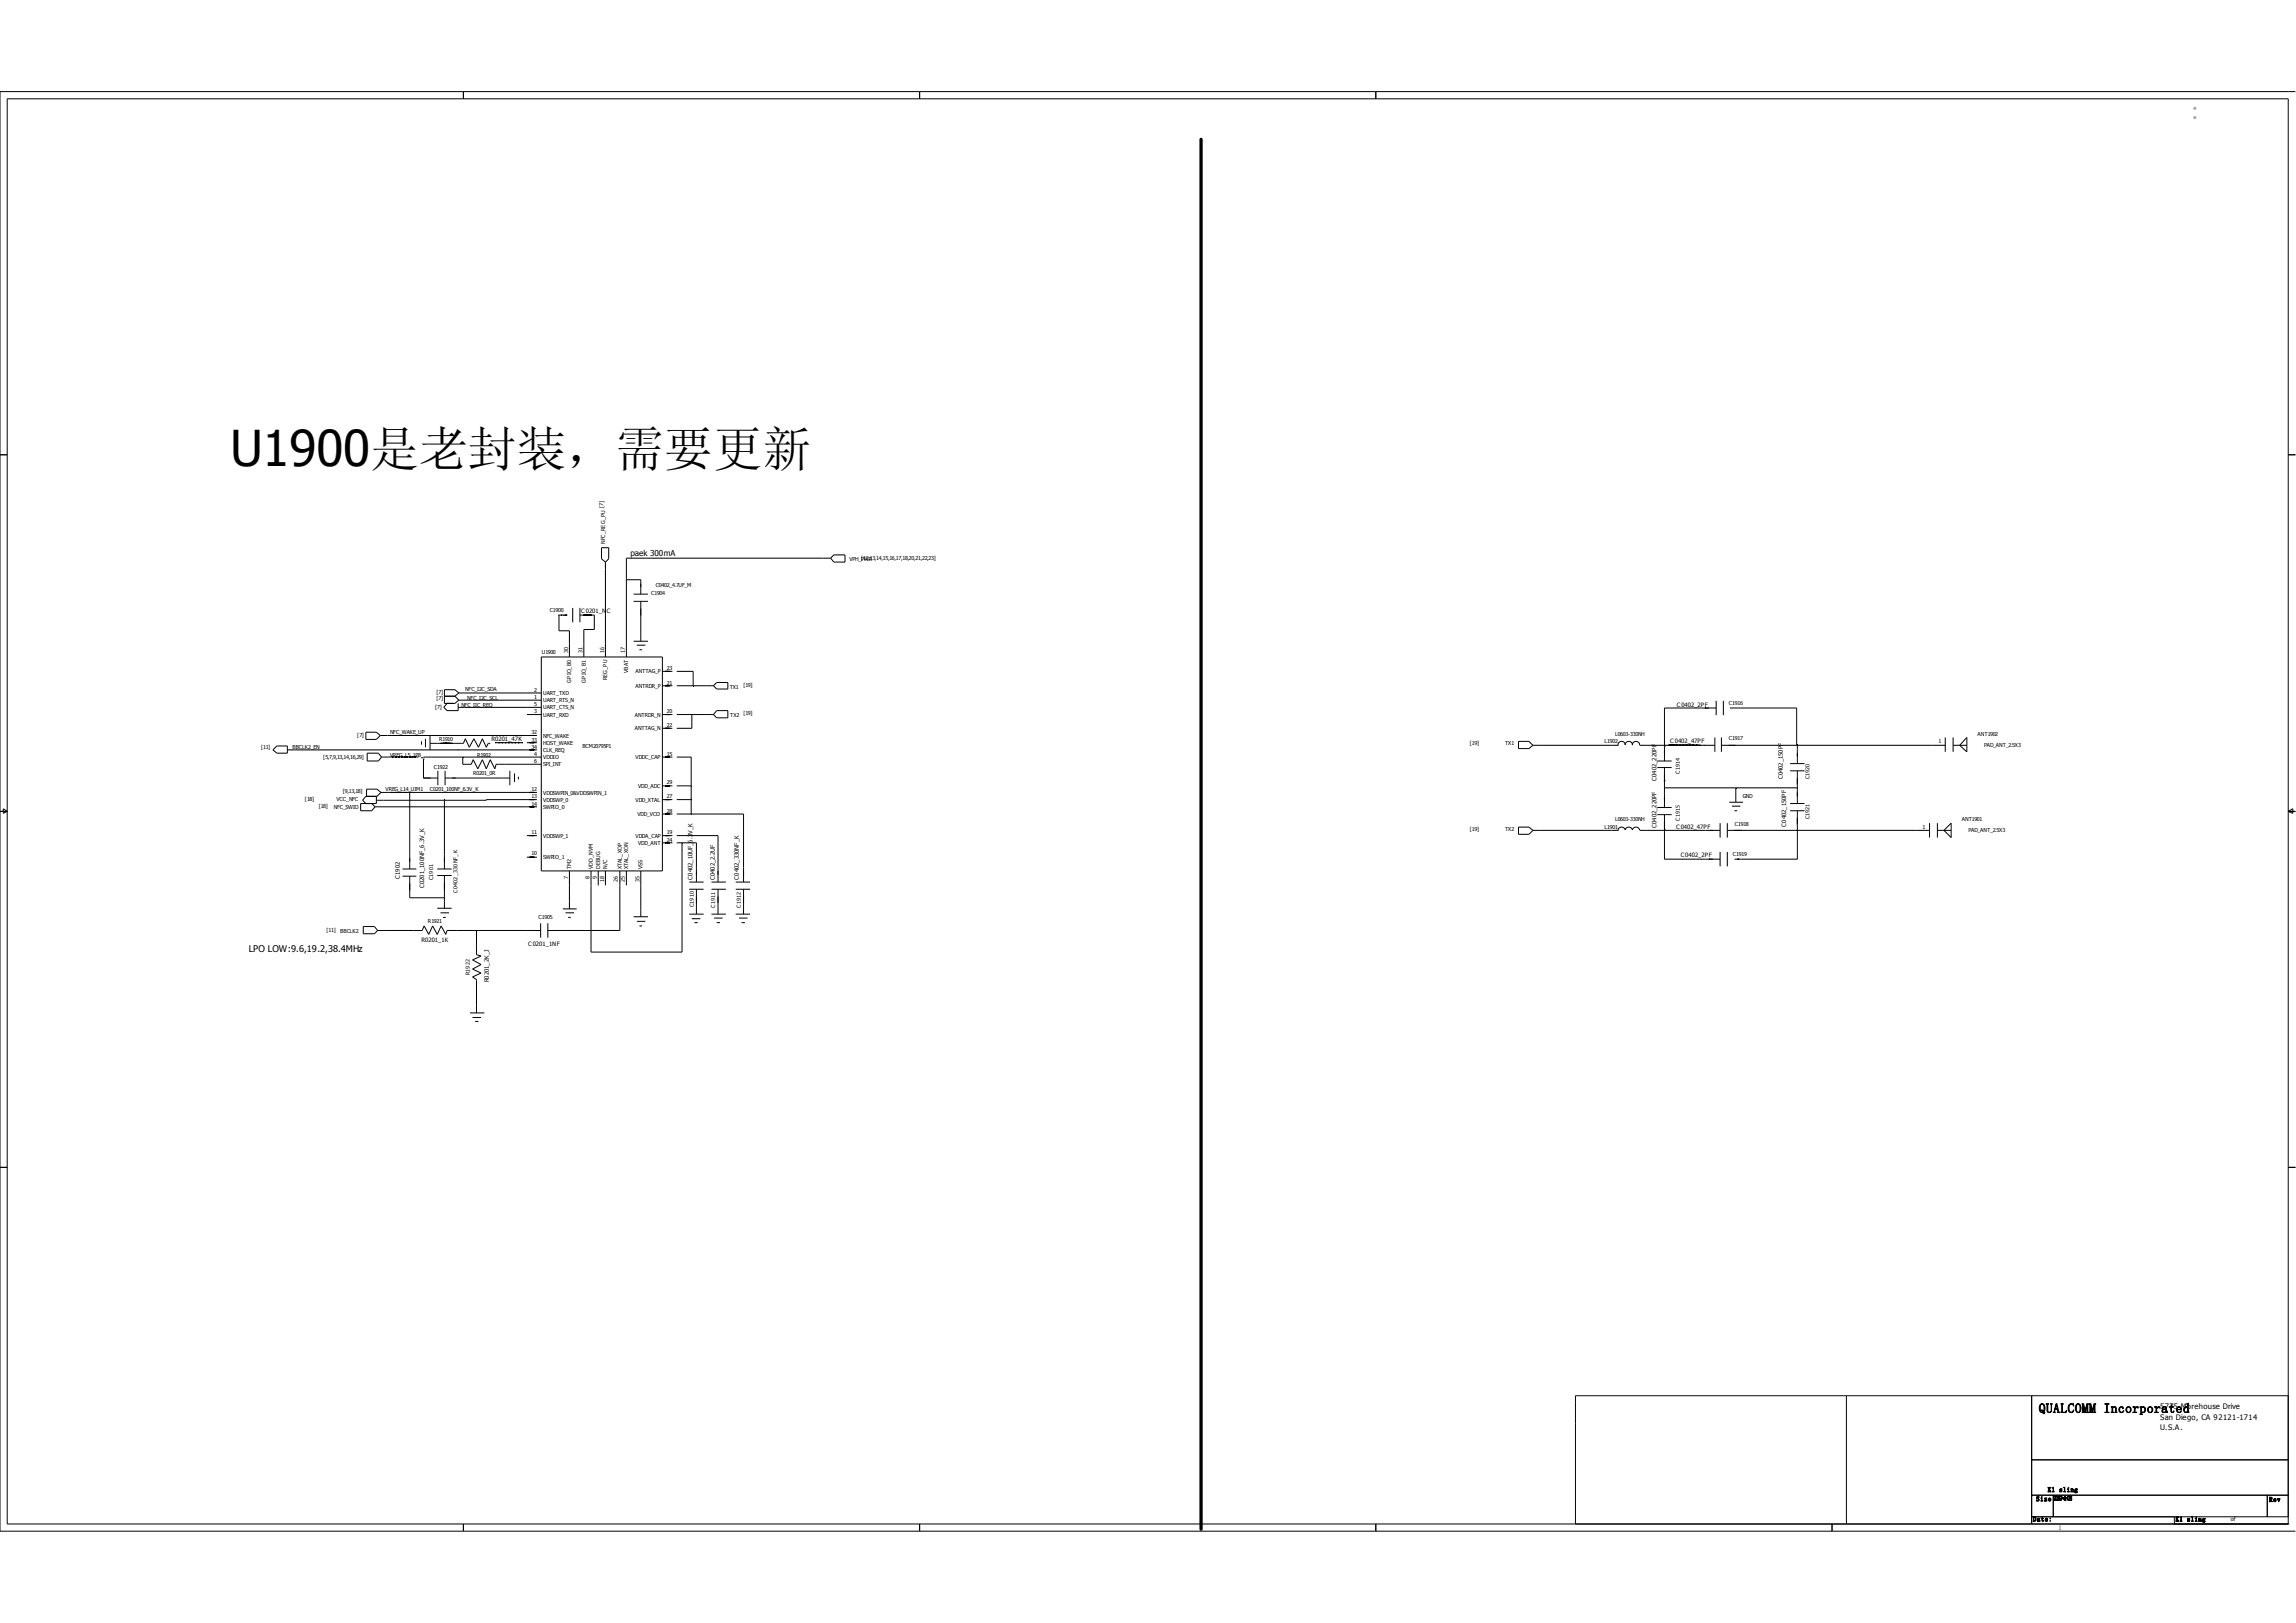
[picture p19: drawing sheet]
<svg xmlns="http://www.w3.org/2000/svg" width="297mm" height="210mm" viewBox="0 0 297 210" stroke-linecap="round" stroke-linejoin="round" font-family="sans-serif">
<defs><g id="words">
<text font-size="6.4" x="29.8" y="60.3">U1900是老封装，需要更新</text>
<text font-size="2.5" fill="#666" x="283.3" y="15.3">：</text>
<text font-size="1.7" x="263.7" y="182.8">QUALCOMM Incorporated</text>
<text font-size="1.2" x="32.2" y="123.2">LPO LOW:9.6,19.2,38.4MHz</text>
<text font-size="1.1" x="81.5" y="71.9">paek 300mA</text>
<g font-size="1">
<text x="279.4" y="182.4">5775 Morehouse Drive</text>
<text x="279.4" y="183.7">San Diego, CA 92121-1714</text>
<text x="279.4" y="185.1">U.S.A.</text>
</g>
<g font-size=".8">
<text x="75.2" y="79.3">C0201_N</text>
<text x="78.5" y="79.3">C</text>
<text x="63.6" y="95.9">R0201_47K</text>
<text x="216.9" y="91.4">C0402_2PF</text>
<text x="214.3" y="101" transform="rotate(-90 214.3 101)">C0402_220PF</text>
<text x="216.1" y="96.2">C0402_47PF</text>
<text x="230.6" y="100.8" transform="rotate(-90 230.6 100.8)">C0402_150PF</text>
<text x="214.3" y="107.1" transform="rotate(-90 214.3 107.1)">C0402_220PF</text>
<text x="216.8" y="107.3">C0402_47PF</text>
<text x="231" y="106.9" transform="rotate(-90 231 106.9)">C0402_150PF</text>
<text x="51.7" y="113.7" transform="rotate(-90 51.7 113.7)">C1902</text>
<text x="89.6" y="113.8" transform="rotate(-90 89.6 113.8)">C0402_10UF_6.3V_K</text>
<text x="92.4" y="113.9" transform="rotate(-90 92.4 113.9)">C0402_2.2UF</text>
<text x="95.6" y="113.8" transform="rotate(-90 95.6 113.8)">C0402_330NF_K</text>
<text x="217.4" y="110.9">C0402_2PF</text>
<text x="54.9" y="114.9" transform="rotate(-90 54.9 114.9)">C0201_100NF_6.3V_K</text>
<text x="54.5" y="121.9">R0201_1K</text>
<text x="68.3" y="122.4">C0201_1NF</text>
<text x="63.2" y="127.1" transform="rotate(-90 63.2 127.1)">R0201_2K_J</text>
<text x="263" y="196.9">Date:</text>
<text x="263.4" y="194.2">Size</text>
<text x="264.9" y="193">K1 sling</text>
<text x="265.6" y="194.1">2019-4-08</text>
<text x="266.3" y="198">1</text>
<text x="281.4" y="196.9">K1 sling</text>
<text x="293.5" y="194.3">Rev</text>
</g>
<g font-size=".7">
<text x="78" y="65.7" transform="rotate(-90 78 65.7)">[7]</text>
<text x="78.3" y="70.4" transform="rotate(-90 78.3 70.4)">NFC_REG_PU</text>
<text x="84.2" y="77">C1904</text>
<text x="84.8" y="76">C0402_4.7UF_M</text>
<text x="109.9" y="72.6">VPH_PWR</text>
<text x="111.4" y="72.4">[12,13,14,15,16,17,18,20,21,22,23]</text>
<text x="71.1" y="79.2">C1900</text>
<text x="56.5" y="89.8">[7]</text>
<text x="60.2" y="89.3">NFC_I2C_SDA</text>
<text x="69.1" y="89.5">2</text>
<text x="70.1" y="84.6">U1900</text>
<text x="70.3" y="89.9">UART_TXD</text>
<text x="73.5" y="84.5" transform="rotate(-90 73.5 84.5)">30</text>
<text x="73.9" y="88.3" transform="rotate(-90 73.9 88.3)">GPIO_B0</text>
<text x="75.3" y="84.5" transform="rotate(-90 75.3 84.5)">31</text>
<text x="75.8" y="88.3" transform="rotate(-90 75.8 88.3)">GPIO_B1</text>
<text x="78.1" y="84.5" transform="rotate(-90 78.1 84.5)">16</text>
<text x="78.6" y="88" transform="rotate(-90 78.6 88)">REG_PU</text>
<text x="80.8" y="84.5" transform="rotate(-90 80.8 84.5)">17</text>
<text x="81.3" y="87.1" transform="rotate(-90 81.3 87.1)">VBAT</text>
<text x="82.2" y="87.1">ANTTAG_P</text>
<text x="82.2" y="89">ANTRDR_P</text>
<text x="86.3" y="86.7">23</text>
<text x="86.3" y="88.6">21</text>
<text x="94.4" y="89.1">TX1</text>
<text x="96.2" y="88.9">[19]</text>
<text x="46.2" y="95.4">[7]</text>
<text x="50.5" y="95">NFC_WAKE_UP</text>
<text x="56.3" y="91.7">[7]</text>
<text x="56.5" y="90.6">[7]</text>
<text x="56.8" y="95.9">R1910</text>
<text x="59.7" y="91.5">NFC_IIC_REQ</text>
<text x="60.4" y="90.5">NFC_I2C_SCL</text>
<text x="68.7" y="95.9">33</text>
<text x="68.7" y="95">32</text>
<text x="69.1" y="90.4">1</text>
<text x="69.1" y="92.2">3</text>
<text x="69.1" y="91.4">5</text>
<text x="70.3" y="90.9">UART_RTS_N</text>
<text x="70.3" y="92.7">UART_RXD</text>
<text x="70.3" y="91.8">UART_CTS_N</text>
<text x="70.3" y="95.4">NFC_WAKE</text>
<text x="82.1" y="94.5">ANTTAG_N</text>
<text x="82.1" y="92.7">ANTRDR_N</text>
<text x="86.3" y="94.1">22</text>
<text x="86.3" y="92.2">20</text>
<text x="94.5" y="92.8">TX2</text>
<text x="96.2" y="92.6">[19]</text>
<text x="208.9" y="95.2">L0603-330NH</text>
<text x="223.7" y="95.8">C1917</text>
<text x="223.7" y="91.2">C1916</text>
<text x="255.8" y="95.2">ANT1902</text>
<text x="33.8" y="97">[11]</text>
<text x="37.8" y="97">BBCLK2_EN</text>
<text x="41.8" y="98.2">[5,7,9,13,14,16,29]</text>
<text x="50.5" y="97.9">VREG_L5_1P8</text>
<text x="56.1" y="99.5">C1922</text>
<text x="61.2" y="100.3">R0201_0R</text>
<text x="61.7" y="98">R1902</text>
<text x="68.7" y="96.9">34</text>
<text x="69.1" y="97.8">4</text>
<text x="69.1" y="98.7">6</text>
<text x="70.3" y="98.2">VDDIO</text>
<text x="70.3" y="99.2">SPI_INT</text>
<text x="70.3" y="97.3">CLK_REQ</text>
<text x="70.3" y="96.4">HOST_WAKE</text>
<text x="75.3" y="96.8">BCM20795P1</text>
<text x="82.2" y="98.2">VDDC_CAP</text>
<text x="82.5" y="102">VDD_ADC</text>
<text x="86.3" y="97.8">15</text>
<text x="86.3" y="101.5">29</text>
<text x="190.1" y="96.5">[19]</text>
<text x="194.7" y="96.5">TX1</text>
<text x="207.6" y="96.2">L1902</text>
<text x="217.3" y="100.1" transform="rotate(-90 217.3 100.1)">C1914</text>
<text x="234.1" y="100.9" transform="rotate(-90 234.1 100.9)">C1920</text>
<text x="250.7" y="96.2">1</text>
<text x="256.7" y="96.6">PAD_ANT_2.5X3</text>
<text x="39.4" y="103.7">[18]</text>
<text x="41.2" y="104.5">[18]</text>
<text x="43.2" y="104.7">NFC_SWIO</text>
<text x="43.5" y="103.7">VCC_NFC</text>
<text x="44.4" y="102.6">[9,13,18]</text>
<text x="49.9" y="102.4">VREG_L14_UIM1</text>
<text x="55.6" y="102.4">C0201_100NF_6.3V_K</text>
<text x="68.7" y="108">11</text>
<text x="68.7" y="102.4">12</text>
<text x="68.7" y="103.3">13</text>
<text x="68.7" y="104.2">14</text>
<text x="70.3" y="102.8">VDDSWPIN_0&amp;VDDSWPIN_1</text>
<text x="70.3" y="103.7">VDDSWP_0</text>
<text x="70.3" y="104.7">SWPIO_0</text>
<text x="82.2" y="103.7">VDD_XTAL</text>
<text x="82.5" y="105.6">VDD_VCO</text>
<text x="86.3" y="105.2">28</text>
<text x="86.3" y="103.3">27</text>
<text x="86.3" y="108">19</text>
<text x="190.1" y="107.5">[19]</text>
<text x="194.7" y="107.5">TX2</text>
<text x="207.6" y="107.3">L1901</text>
<text x="208.9" y="106.2">L0603-330NH</text>
<text x="217.3" y="106.2" transform="rotate(-90 217.3 106.2)">C1915</text>
<text x="224.4" y="106.9">C1918</text>
<text x="225.4" y="103.3">GND</text>
<text x="234.1" y="106" transform="rotate(-90 234.1 106)">C1921</text>
<text x="248.7" y="107.3">1</text>
<text x="253.8" y="106.2">ANT1901</text>
<text x="254.6" y="107.6">PAD_ANT_2.5X3</text>
<text x="56" y="113.9" transform="rotate(-90 56 113.9)">C1901</text>
<text x="68.7" y="110.7">10</text>
<text x="70.3" y="111.2">SWPIO_1</text>
<text x="70.3" y="108.4">VDDSWP_1</text>
<text x="73.5" y="113.7" transform="rotate(-90 73.5 113.7)">7</text>
<text x="73.9" y="112.5" transform="rotate(-90 73.9 112.5)">TM2</text>
<text x="76.3" y="113.7" transform="rotate(-90 76.3 113.7)">8</text>
<text x="76.7" y="112.5" transform="rotate(-90 76.7 112.5)">VDD_NVM</text>
<text x="77.2" y="113.7" transform="rotate(-90 77.2 113.7)">9</text>
<text x="77.6" y="112.5" transform="rotate(-90 77.6 112.5)">DEBUG</text>
<text x="78.6" y="112.5" transform="rotate(-90 78.6 112.5)">N/C</text>
<text x="80.4" y="112.5" transform="rotate(-90 80.4 112.5)">XTAL_XOP</text>
<text x="81.3" y="112.5" transform="rotate(-90 81.3 112.5)">XTAL_XON</text>
<text x="82.2" y="108.4">VDDA_CAP</text>
<text x="82.5" y="109.3">VDD_ANT</text>
<text x="83.1" y="112.5" transform="rotate(-90 83.1 112.5)">VSS</text>
<text x="86.3" y="108.9">24</text>
<text x="224.2" y="110.8">C1919</text>
<text x="55.4" y="119.5">R1921</text>
<text x="59.2" y="115.5" transform="rotate(-90 59.2 115.5)">C0402_330NF_K</text>
<text x="69.7" y="118.9">C1905</text>
<text x="78.1" y="114.1" transform="rotate(-90 78.1 114.1)">18</text>
<text x="79.9" y="114.1" transform="rotate(-90 79.9 114.1)">26</text>
<text x="80.8" y="114.1" transform="rotate(-90 80.8 114.1)">25</text>
<text x="82.7" y="114.1" transform="rotate(-90 82.7 114.1)">35</text>
<text x="89.7" y="117.4" transform="rotate(-90 89.7 117.4)">C1910</text>
<text x="92.5" y="117.4" transform="rotate(-90 92.5 117.4)">C1911</text>
<text x="95.8" y="117.4" transform="rotate(-90 95.8 117.4)">C1912</text>
<text x="42.2" y="120.6">[11]</text>
<text x="44" y="120.8">BBCLK2</text>
<text x="60.8" y="126.2" transform="rotate(-90 60.8 126.2)">R1922</text>
<text x="288.6" y="196.9">of</text>
</g>
</g></defs>
<g fill="none" stroke="#000" stroke-width=".13">
<path d="M.9 12.8h295.1v184.4h-295.1zM59.9 11.9v.9M119 11.9v.9M178 11.9v.9M296.9 11.9h-296.9v186.2h296.9M0 58.8h.9M296 58.8h.9M73.1 79.6h.3h-1.1v2h1.4v3.4M74.1 78.7v1.8M75 79.6h1.9v1.8h-1.4v3.6M75 78.7v1.8M77.8 70.9h.9v1.4l-.4 .4-.5-.4z"/>
<path d="M78.3 72.7v12.3M81 75h1.9v1.9M82 76.9h1.8M82 77.8h1.8M82.9 77.8v5.2M107.4 72.2h-26.4v12.8M107.4 72.2l.5-.4h1.4v.9h-1.4zM35.8 96.5h1.4v1h-1.4l-.5-.5zM37.2 97h32.3M47.3 94.7h1.4l.5 .5-.5 .5h-1.4zM47.5 97.5h1.4l.5 .5-.5 .5h-1.4zM49.2 95.2h20.3"/>
<path d="M54.1 97.9l-4.7 .1M54.5 98h.3M54.5 95.9v.5M54.8 98.2h.1M54.8 98.2v2.5h1.8M54.8 98h15.2M55 95.6v1.1M55.6 96.2h4.3l.3-.6 .5 1.1 .6-1.1 .6 1.1 .5-1.1 .5 1.1 .3-.5h.2M55.6 95.2v1.8M56.6 99.7v1.9M57.5 90.1h1.3M57.6 99.7v1.9"/>
<path d="M57.8 91l-.4 .5 .4 .4h1.5v-.9M58.8 90.1l.6 .5M59.2 97h.1M59.3 91.5h10.7M59.4 89.7l-.6-.5h-1.3v1.8h1.3l.6-.4M59.4 90.6h10.6M59.4 89.7h10.6M59.4 89.7l-.6 .4M59.9 98v.9h1.1l.2-.6 .6 1.2 .6-1.2 .5 1.2 .5-1.2 .6 1.2 .2-.6h5.8M64.2 96.1h-.1h3.5h-.1M66 99.7v1.9M68.2 96.1h1.3"/>
<path d="M68.2 92.5h1.8M70 85h15.7v27.7h-15.7zM82 83h1.8M82.4 83.5h1.1M82.7 84.1h.4M85.7 98h1.3M85.7 86.9h1.3M85.7 94.2h1.3M85.7 88.7h1.3M85.7 92.5h1.3M87.5 92.5h4.8M87.5 98h1.9v7.3"/>
<path d="M87.5 88.7h4.8M87.5 86.9h2.2v1.8M89.5 92.5v1.7h-2M89.7 88.7h.1M92.7 88.3h1.4v.9h-1.4l-.4-.5zM92.7 91.9h1.4v1h-1.4l-.4-.4zM196.4 95.9h1.4l.5 .5-.5 .5h-1.4zM198.3 96.4h11.1M209.3 96.4a.46 .46 0 0 1 .5-.5 .46 .46 0 0 1 .4 .5 .47 .47 0 0 1 .5-.5 .47 .47 0 0 1 .5 .5M211.2 96.4a.46 .46 0 0 1 .4-.5 .46 .46 0 0 1 .5 .5M212.1 96.4h3.2M214.4 98.5h1.8"/>
<path d="M214.4 99.3h1.8M215.3 96.4h5.2M215.3 96.6h.1M215.3 96.4h.1M215.3 99.3v5.2M220.4 96.4h1.4M220.6 91.6h1.4M221.1 91.6h-5.8v6.9M221.8 95.4v1.9M222 90.7v1.8M222.7 96.4h28.9M222.7 95.4v1.9"/>
<path d="M222.9 90.7v1.8M223.8 91.6h8.6v4.8M231.6 98.8h1.8M231.6 99.7h1.8M232.4 96.4h.1M232.5 96.4v2.4M232.5 99.7v4.3M251.6 95.4v1.9M252.6 96.4h1.8M252.6 95.4v1.9M254.4 95.4v1.9l-.9-.9zM0 105h.9"/>
<path d="M.4 104.6l.5 .4-.5 .2zM47 119.9h1.4l.5 .5-.5 .4h-1.4zM48.1 104l.4 .4M48.5 104.4h21M48.7 103v1h-2v.9h1.4l.4-.5M49.3 102.5h3.7M49.3 102.5l-.5 .5h-1.5l-.4 .5 .4 .5M49.3 102.5l-.5-.4h-1.4v.9M52.1 112.4h1.7M52.1 113.4h1.7M53 102.5h16.5M53 102.5v9.9"/>
<path d="M53 113.4v2.8h4.5M56.6 112.4h1.8M56.6 113.3h1.8M56.6 117.5h1.8M57 118.1h1.1M57.3 118.7h.4M57.5 103.5v8.9M57.5 113.3v4.2M57.6 100.7h8.4M66.5 100.1v1.1M67.1 100.5v.3M68.2 110.9h1.3"/>
<path d="M68.2 108.1h1.3M69.5 103.5h-20.8M69.9 119.5v1.8M70.9 119.5v1.8M72.8 117.6h1.8M73.2 118.1h1.1M73.5 118.7h.3M73.7 112.7v4.9M77.4 112.7v1.9M78.3 112.7v1.9M80.2 112.7v7.7h-9.3M81 112.7v1.9"/>
<path d="M82 118.6h1.8M82.4 119.2h1.1M82.7 119.8h.4M82.9 112.7v5.9M85.7 101.7h1.3M85.7 105.3h1.3M85.7 103.5h1.3M85.7 109.1h1.3M85.7 108.1h1.3M87.5 109.1h2.6v5M87.5 108.1h5.4v6M87.5 105.3h8.7v8.8"/>
<path d="M87.5 103.5h1.9M87.5 101.7h1.9M88.2 109.1v14.1h-11.7v-10.5M89.2 114.1h1.8M89.2 115.1h1.8M89.2 118.3h1.8M89.5 118.9h1.1M89.8 119.4h.5M90.1 115.1v3.2M92 114.1h1.9M92 115.1h1.9M92 118.3h1.9"/>
<path d="M92.4 118.8h1.1M92.7 119.4h.4M92.9 115.1v3.2M95.2 114.1h1.8M95.2 115.1h1.8M95.2 118.3h1.8M95.6 118.8h1.1M95.9 119.4h.5M96.2 115.1v3.2M196.4 107h1.4l.5 .4-.5 .5h-1.4zM198.3 107.4h11.1M209.3 107.4a.47 .47 0 0 1 .5-.4 .47 .47 0 0 1 .4 .4 .48 .48 0 0 1 .5-.4 .48 .48 0 0 1 .5 .4"/>
<path d="M211.2 107.4a.47 .47 0 0 1 .4-.4 .47 .47 0 0 1 .5 .4M212.1 107.4h10.4M214.4 104.5h1.8M214.4 105.4h1.8M215.3 105.4v5.8h6.3M215.3 101h.1M215.3 107.3h.1M215.3 107.4h.1M215.3 101.9h17.2M221.1 111.2h1.4M222.5 106.5v1.9M222.5 110.2v1.9"/>
<path d="M223.4 107.4h26.2M223.4 106.5v1.9M223.4 110.2v1.9M223.7 103.8h1.8M224 104.3h1.1M224.4 104.9h.3M224.5 101.9v1.9M231.6 104h1.8M231.6 104.9h1.8M232.5 104.9v6.3h-8.1M232.5 107.4h.1M249.6 106.5v1.9"/>
<path d="M250.6 107.4h1.8M250.6 106.5v1.9M251.5 107.4l.9-.9v1.9zM296 105h.9M296 105l.6-.4v.6zM48.9 120.4h5.7l.3-.6 .6 1.1 .5-1.1 .6 1.1 .5-1.1 .6 1.1 .1-.5h12.1M60.8 131.1h1.9M61.1 131.7h1.1M61.5 132.2h.4M61.6 120.4v3.1l.6 .2-1.1 .5 1.1 .6-1.1 .6 1.1 .5-1.1 .5 .5 .3v4.4M0 151h.9M296 151h.9"/>
<path d="M59.9 197.2v.9M119 197.2v.9M178 197.2v.9M237 197.2v.9M238.8 180.6v16.6M262.8 180.6v16.6M262.8 188.9h33.2M262.8 193.5h33.2M262.8 196.3h33.2M265.6 193.5v2.8M281.3 197.2h.1M281.3 196.3v.9"/>
<path d="M293.3 193.5v2.8M296 197.2h.1M296 180.6h-92.2v16.6"/>
</g>
<path d="M155.4 18v179.9" fill="none" stroke="#000" stroke-width=".42"/>
<g fill="#000">
<path d="M81 75l.1 .1zM89.5 92.5h.1zM89.7 88.7v.1zM215.3 96.4h.1zM232.4 96.4h.1zM52.9 102.5l.1 .1zM57.5 103.5h.1zM57.5 116.2h.1zM88.2 109.1h.1zM89.4 101.7l.1 .1zM89.4 103.5h.1zM89.4 105.3l.1 .1z"/>
<path d="M215.3 101.9l.1 .1zM215.3 107.4l.1 .1zM224.5 101.9l.1 .1zM232.5 101.9l.1 .1zM232.5 107.4l.1 .1zM61.6 120.4l.1 .1z"/>
</g>
<use href="#words"/>
</svg>
